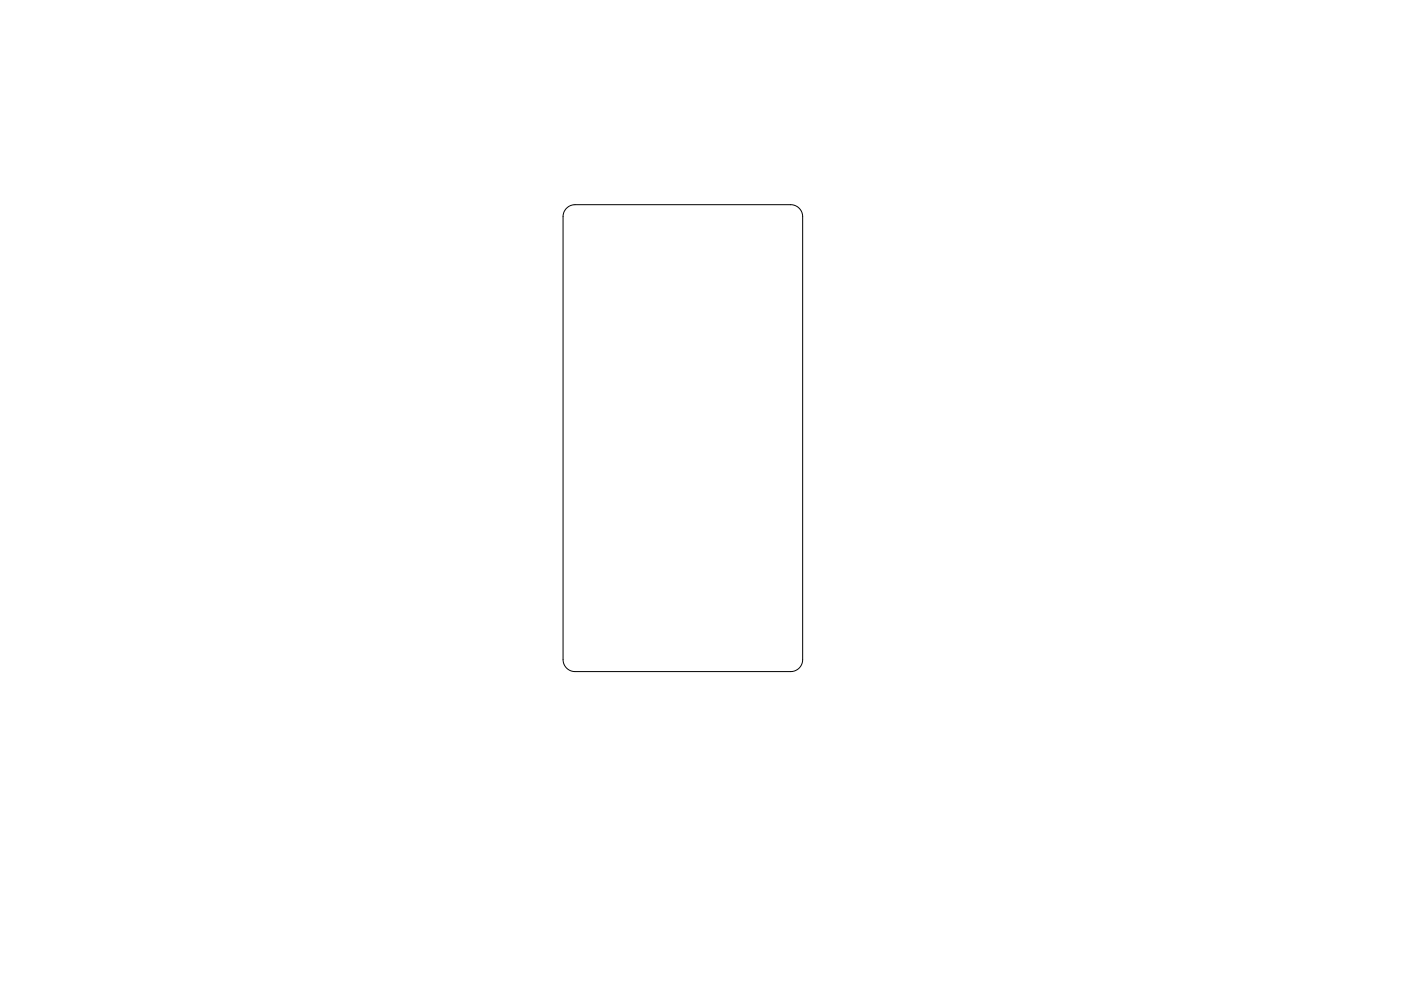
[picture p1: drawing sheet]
<svg xmlns="http://www.w3.org/2000/svg" width="297mm" height="210mm" viewBox="0 0 297 210" stroke-linecap="round" stroke-linejoin="round" font-family="sans-serif">
<path d="M120.1 44.2l1-.6 .8-.2h45.7a2.54 2.54 0 0 1 2.6 2.6v93.9a2.54 2.54 0 0 1-2.6 2.6h-45.7a2.54 2.54 0 0 1-2.5-2.6v-93.9l.1-.9z" fill="none" stroke="#000" stroke-width=".21"/>
</svg>
